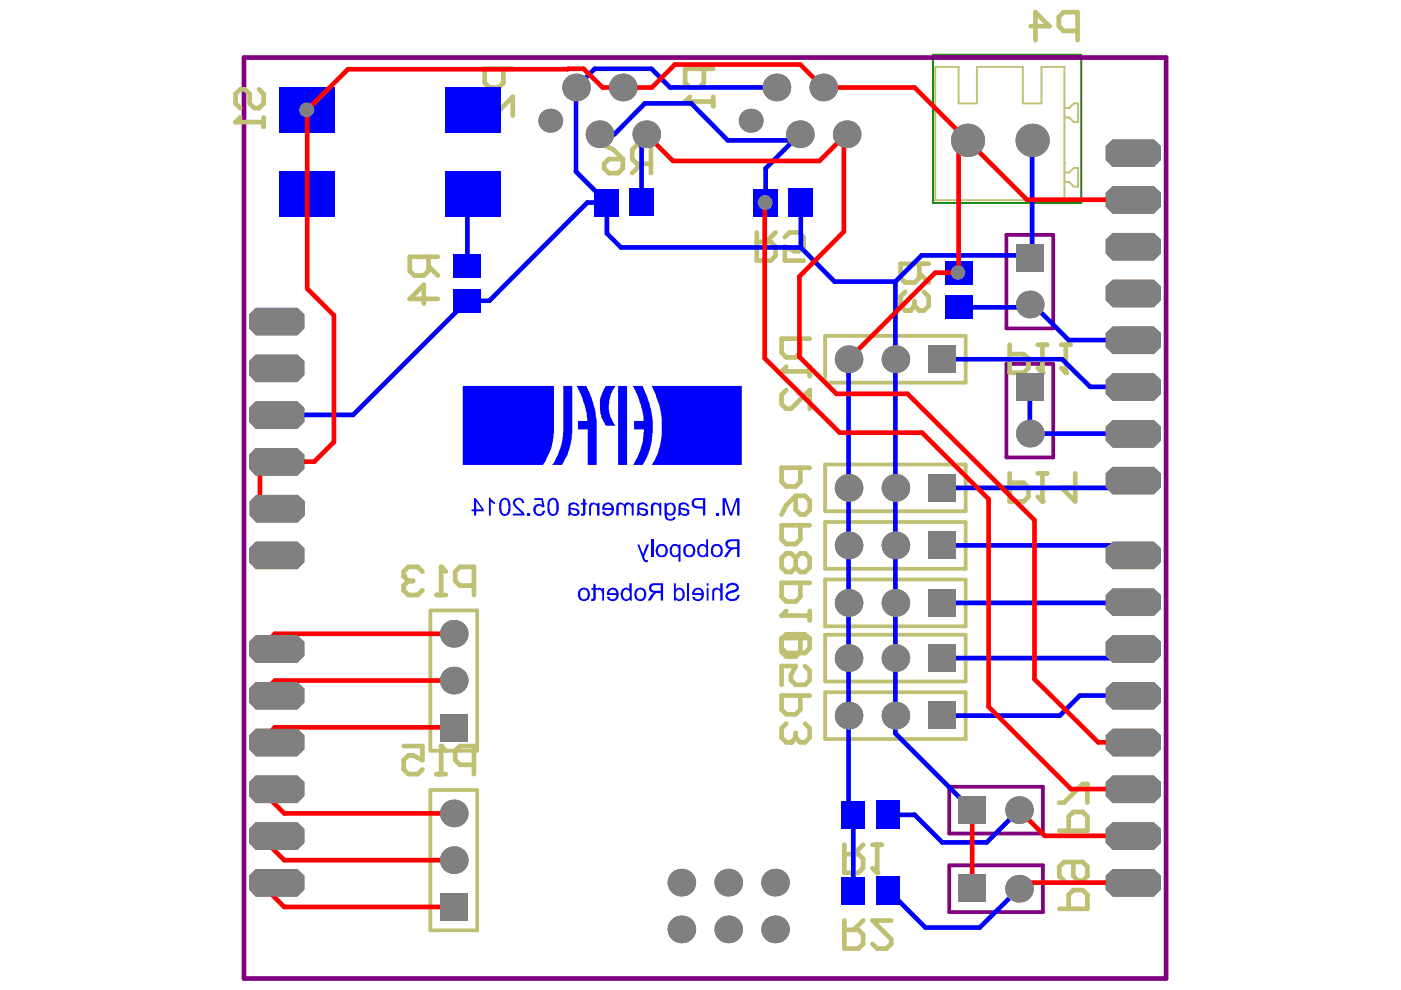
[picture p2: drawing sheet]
<svg xmlns="http://www.w3.org/2000/svg" width="297mm" height="210mm" viewBox="0 0 297 210" stroke-linecap="round" stroke-linejoin="round" font-family="sans-serif">
<path d="M197.8 11.6h31.5v31.4h-31.5z" fill="none" stroke="#008000" stroke-width=".4"/>
<path d="M213.4 49.8h9.9v19.8h-9.9zM213.4 77.2h9.9v19.8h-9.9zM201.3 166.8h19.8v9.9h-19.8zM201.3 183.5h19.8v9.9h-19.8z" fill="none" stroke="#800080" stroke-width=".79"/>
<path d="M51.7 12.2h195.5v195.3h-195.5z" fill="none" stroke="#800080" stroke-width=".99"/>
<path d="M51.7 12.2h195.5v195.3h-195.5z" fill="none" stroke="#800080" stroke-width=".21"/>
<path d="M225.7 38.6h1l1 1h.9M228.6 35.6h-.9l-1 1h-1" fill="none" stroke="#c0c073" stroke-width=".4"/>
<circle cx="225.7" cy="34.6" r=".2" fill="#c0c073"/>
<path d="M198.3 14.2h4.9v7.7h3.9v-7.7h9.7v7.7h4v-7.7h4.9v28.2h-27.4zM225.7 22.9h1l1-1h.9v4h-.9l-1-1h-1M228.6 35.6v4" fill="none" stroke="#c0c073" stroke-width=".4"/>
<path d="M174.9 71.2h29.8v9.9h-29.8zM174.9 98.5h29.8v9.9h-29.8zM174.9 110.7h29.8v9.9h-29.8zM91.2 129.4h10v29.8h-10zM174.9 122.9h29.8v9.9h-29.8zM174.9 134.6h29.8v9.9h-29.8zM174.9 146.8h29.8v9.9h-29.8zM91.2 167.5h10v29.8h-10z" fill="none" stroke="#c0c073" stroke-width=".79"/>
<path d="M90.9 54.4v3l-1 1h-2l-1-1v-3h5.9M90.9 56.4l1.9 2M92.8 63.4h-5.9l3-3v4M179 179.1v6h3l1-1v-2l-1-1h-3M183 179.1l-2 2M185 179.1h2M186 179.1v6M179 195.2v5.9h3l1-1v-2l-1-.9h-3M183 195.2l-2 2M188.9 195.2h-3.9l3.9 3.9v1l-.9 1h-2l-1-1" fill="none" stroke="#c0c073" stroke-width=".99"/>
<circle cx="186" cy="185.1" r=".5" fill="#c0c073"/>
<path d="M166.7 153.4l-1 1v2l1 1h1M169.7 147.5v2.9l-1 1h-2l-1-1v-2.9h6M185 184.1l1 1" fill="none" stroke="#c0c073" stroke-width=".99"/>
<circle cx="167.7" cy="157.4" r=".5" fill="#c0c073"/>
<path d="M165.7 130.5h6M169.7 123.6v2.9l-1 1h-2l-1-1v-2.9h6M171.7 129.5v2M168.7 156.4l-1 1M168.7 155.4v1M170.7 153.4l1 1v2l-1 1h-1l-1-1" fill="none" stroke="#c0c073" stroke-width=".99"/>
<circle cx="165.7" cy="130.5" r=".5" fill="#c0c073"/>
<path d="M54.9 18.9l1 1v2l-1 1h-1l-1-1v-2l-1-1h-1l-1 1v2l1 1M49.9 25.9h6M55.9 24.9v2M169.7 99.2v2.9l-1 1h-2l-1-1v-2.9h6M168.7 105.1h2l1 1v2l-1 1h-1l-1-1zM168.7 105.1l-2 2-1 2M165.7 135.5l1-1h4l1 1v2l-1 .9h-4l-1-.9zM166.7 129.5l-1 1" fill="none" stroke="#c0c073" stroke-width=".99"/>
<circle cx="49.9" cy="25.9" r=".5" fill="#c0c073"/>
<path d="M106.7 14.6v3l-1 .9h-1.9l-1-.9v-3h5.9M149.2 14.6v3l-1 .9h-1.9l-1-.9v-3h5.9M50.9 24.9l-1 1M103.8 20.5l-1 1v2l1 1h1l3.9-4v4M145.3 21.5h5.9M151.2 20.5v2" fill="none" stroke="#c0c073" stroke-width=".99"/>
<circle cx="145.3" cy="21.5" r=".5" fill="#c0c073"/>
<path d="M146.3 20.5l-1 1M165.7 78.7h6M169.7 71.8v3l-1 1h-2l-1-1v-3h6M171.7 77.8v1.9M168.7 118.3l-1-1h-1l-1 1v2l1 1h1l1-1M168.7 118.3l1-1h1l1 1v2l-1 1h-1l-1-1M168.7 118.3v2M169.7 111.4v2.9l-1 1h-2l-1-1v-2.9h6M169.7 135.3v2.9l-1 1h-2l-1-1v-2.9h6M170.7 141.2l1 1v2l-1 1h-2l-1-1v-1l1-2h-3v4" fill="none" stroke="#c0c073" stroke-width=".99"/>
<circle cx="165.7" cy="78.7" r=".5" fill="#c0c073"/>
<path d="M166.7 77.8l-1 .9M166.7 82.7l-1 1v2l1 1h1l4-4v4M93.5 158.2v5.9M92.5 164.1h2M100.5 162.1h-3l-1-.9v-2l1-1h3v5.9" fill="none" stroke="#c0c073" stroke-width=".99"/>
<circle cx="93.5" cy="158.2" r=".5" fill="#c0c073"/>
<path d="M92.5 126.1h2M93.5 120.2v5.9M100.5 124.2h-3l-1-1v-2l1-1h3v5.9M85.6 158.2h4v3l-2-1h-1l-1 1v1.9l1 1h2l1-1M93.5 158.2l1 1" fill="none" stroke="#c0c073" stroke-width=".99"/>
<circle cx="93.5" cy="120.2" r=".5" fill="#c0c073"/>
<path d="M89.6 121.2l-1-1h-2l-1 1v1M93.5 120.2l1 1" fill="none" stroke="#c0c073" stroke-width=".99"/>
<circle cx="85.6" cy="122.2" r=".5" fill="#c0c073"/>
<path d="M214.1 100.4v5.9h2.9l1-1v-2l-1-1h-2.9M220 100.4h2M221 100.4v5.9M85.6 122.2l1 1M86.6 123.2h1M86.6 123.2l-1 1v1l1 .9h2l1-.9M224.6 192.7h6v-3l-1-1h-2l-1 1v3M227.6 182.8v2.9l1 1h1l1-1v-1.9l-1-1h-4l-1 1v1.9l1 1" fill="none" stroke="#c0c073" stroke-width=".99"/>
<circle cx="221" cy="106.3" r=".5" fill="#c0c073"/>
<path d="M214.1 73.1v5.9h2.9l1-.9v-2l-1-1h-2.9M220 73.1h2M221 73.1v5.9M220 105.3l1 1M228 100.4v5.9l-3-3h4" fill="none" stroke="#c0c073" stroke-width=".99"/>
<circle cx="221" cy="79" r=".5" fill="#c0c073"/>
<path d="M220 78.1l1 .9M225 73.1h2M226 73.1v5.9" fill="none" stroke="#c0c073" stroke-width=".99"/>
<circle cx="226" cy="79" r=".5" fill="#c0c073"/>
<path d="M194.9 55.9v3l-1 1h-2l-1-1v-3h6M194.9 57.9l2 2M191.9 61.9l-1 1v2l1 1h1M225 78.1l1 .9" fill="none" stroke="#c0c073" stroke-width=".99"/>
<circle cx="192.9" cy="65.9" r=".5" fill="#c0c073"/>
<g fill="none" stroke="#c0c073" stroke-width=".99">
<path d="M218.5 5.6h4l-3-3v5.9M228.5 6.6h-3l-1-1v-2l1-1h3v5.9M128.1 30.7l2 1 2 2M128.1 34.7l1-1h3v2l-1 1h-2l-1-1zM136 34.7l-2 2M138 34.7h-3l-1-1v-2l1-1h3v6M160.5 49.3v5.9h2.9l1-.9v-2l-1-1h-2.9M164.4 49.3l-2 2M166.4 50.3l1-1h2l1 1v2l-1 1h-1l-2-1v2.9h4M193.9 64.9l-1 1M193.9 63.9v1M195.9 61.9l1 1v2l-1 1h-1l-1-1"/>
<path d="M224.6 176.1h6v-2.9l-1-1h-2l-1 1v2.9M224.6 170.2h1l4-4h1v4"/>
</g>
<path d="M137 28.5l-1 .9M100.4 41.2l-1.3 1.2M128.7 49.5l3 3M219 64.6h-.7l-.6 .6M243.8 137.6l-2 1.9M243.8 127.6l-.2 .2" fill="none" stroke="#00f" stroke-width=".99"/>
<circle cx="243.8" cy="91.9" r=".5" fill="#00f"/>
<g fill="none" stroke="#00f" stroke-width=".99">
<path d="M164.6 18.5h-22.5l-4-3.9h-12l-4 3.9v17.9l6.6 6.5M127.1 28.5h3.2l6.4-6.6h9.9l7.7 7.9h14M136 29.4v13.5M169.6 28.5l-7.3 7.2v7.2M218.8 29.8v24.4l-.5 .4-.5-.4h-22.4l-5.6 5.5M99.1 42.4v13.9M128.7 42.9v6.6M128.7 42.9h-4.2l-20.7 20.9h-4.7l-24.2 24.2h-19.8M131.7 52.5h38.1M169.8 42.9v9.6M169.8 52.5l7.1 7.2h12.9M189.8 59.7v95.8l16.3 16.3"/>
<path d="M179.9 76.2v95.6l1 1v16M199.8 76.2h25.4l5.9 5.8h12.7M203.2 65.2h14.5M219 64.6l7.6 7.5h17.2M218.3 82v9.9h25.5M199.8 115.6h41.9l2.1 2.1M243.8 101.9l-1.6 1.5h-42.4M199.8 139.5h42M199.8 127.8h43.8M243.8 147.5h-14.8l-4.3 4.2h-24.9M216.1 171.8l-6.9 6.8h-9.4l-5.9-5.8h-5.5M216.1 188.4l-8.4 8.3h-11.5l-7.8-7.9"/>
</g>
<g fill="#00f">
<path d="M138 114.3h.5v3.8h-.5z"/>
<path d="M135.1 115.4h.4l.8 2.2 .8-2.2h.5l-1.1 2.7a.71 .71 0 0 0 .9 .6l-.1 .4a.75 .75 0 0 1-.8-.1 .75 .75 0 0 1-.3-.7z"/>
<path d="M154.1 124.1a1.54 1.54 0 0 1 2.5 .3 .97 .97 0 0 1-.9 1.2 1.79 1.79 0 0 0-1.4 .6v.2a1.05 1.05 0 0 0 1.1 .6 1.05 1.05 0 0 0 .9-.9h.5a1.42 1.42 0 0 1-2.1 1.2 1 1 0 0 1-.9-1 1 1 0 0 1 .9-.9l.1-.1a1.72 1.72 0 0 0 1.4-.6v-.1a.93 .93 0 0 0-1.4-.4l-.3 .2-.1 .4-.5-.1z"/>
<path d="M151.2 124.8l.8-.2 .7 .4v-1.3h.5v3.6h-.5v-1.4a.66 .66 0 0 0-.5-.9 .66 .66 0 0 0-.8 .6v1.7h-.4v-2.2z"/>
<path d="M154.1 114.5a1.1 1.1 0 0 0-.2 1.3 1.1 1.1 0 0 0 1 .6l-.5 .3-.9 1.4h.6l.9-1.4 .5-.3h.8v1.7h.5v-3.8h-2.1zM154.4 115l.6-.3h1.3v1.3l-1.5-.1a.61 .61 0 0 1-.4-.9z"/>
<path d="M150.9 115.8v.1a1.38 1.38 0 0 0 0 1.7 1.38 1.38 0 0 0 1.7 .4 1.63 1.63 0 0 0 .2-2.4 1.34 1.34 0 0 0-1.9 .2zM151.3 116a.86 .86 0 0 1 1-.2 .86 .86 0 0 1 .5 .9 .9 .9 0 0 1-.4 .9 .9 .9 0 0 1-1 0v-.1a1.78 1.78 0 0 1-.1-1.5z"/>
<path d="M148.1 115.6v.1a1.7 1.7 0 0 0 .3 2.3h.1a.9 .9 0 0 0 1.2-.3v.4h.4v-3.8h-.4v1.4a1.07 1.07 0 0 0-1.6-.1zM148.4 115.9a.88 .88 0 0 1 1.1 .1 .88 .88 0 0 1 .2 1 .7 .7 0 0 1-.7 .8 .7 .7 0 0 1-.7-.8l-.1-.5z"/>
<path d="M145.1 115.8a1.5 1.5 0 0 0 .8 2.3 1.36 1.36 0 0 0 1.3-.6 1.36 1.36 0 0 0 0-1.5 1.3 1.3 0 0 0-2.1-.2zM145.5 116h.1a.78 .78 0 0 1 .9-.2 .78 .78 0 0 1 .4 .8v.1a.84 .84 0 0 1-.9 1 .84 .84 0 0 1-.6-1.2z"/>
<path d="M142.2 115.8a1.49 1.49 0 0 0 .7 2.3h.7l.3-.3v1.3h.4v-3.7h-.4v.3a1 1 0 0 0-1.7 .1zM142.7 115.8a.91 .91 0 0 1 1 .2 .91 .91 0 0 1 .2 1 .54 .54 0 0 1-.5 .7 .83 .83 0 0 1-.8-.3 .83 .83 0 0 1-.1-.9z"/>
<path d="M139.3 115.7a1.53 1.53 0 0 0 1.1 2.5v-.1a1.21 1.21 0 0 0 1.2-1.4 1.32 1.32 0 0 0-.8-1.3 1.32 1.32 0 0 0-1.5 .3zM139.7 115.9a.92 .92 0 0 1 1.1 0 .92 .92 0 0 1 .3 1.1 .83 .83 0 0 1-1 .7 .83 .83 0 0 1-.6-1.1z"/>
<path d="M149.8 123.7v.5h.4v-.5zM149.8 124.7v2.6h.4v-2.6z"/>
<path d="M147 125l-.2 .6v.5h1.9a.77 .77 0 0 1-.4 .9 .77 .77 0 0 1-1-.3l-.1-.2h-.4a1.32 1.32 0 0 0 1.7 .8 1.32 1.32 0 0 0 .6-1.8 1.26 1.26 0 0 0-2.1-.5zM147.2 125.5a.79 .79 0 0 1 .9-.5 .79 .79 0 0 1 .6 .8h-1.5z"/>
</g>
<path d="M146 123.7v3.6" fill="none" stroke="#00f" stroke-width=".4"/>
<g fill="#00f">
<path d="M126.6 124.8l.6-.2 .5 .5v-.4h.4v2.6h-.4v-1.5l-.2-.4a.42 .42 0 0 0-.7-.2z"/>
<path d="M125.8 123.7l.5 .3v.7h.3v.4h-.3v1.4a.69 .69 0 0 1-.2 .8 .69 .69 0 0 1-.8 0l.1-.4h.4v-1.8h-.4v-.4h.4z"/>
<path d="M153.2 105.6h.7l1.1 3.2 1.1-3.2h.7v3.7h-.5v-3.2l-1.1 3.2h-.4l-1.1-3.1v3.1h-.5z"/>
<path d="M151.8 108.8h.5v.5h-.5z"/>
<path d="M138.1 106.9a1.03 1.03 0 0 1 1.7 .1v-.4h.4v2.7h-.4v-1.5a.79 .79 0 0 0-1.1-.8l-.2 .2v2.1h-.5z"/>
<path d="M130.8 106.9a.93 .93 0 0 1 1.6 .1 .88 .88 0 0 1 .7-.5 .88 .88 0 0 1 .8 .5v-.4h.4v2.7h-.4v-1.5a.74 .74 0 0 0-1-.8l-.1 .3v2h-.4v-1.6a.64 .64 0 0 0-.5-.7 .64 .64 0 0 0-.7 .3v2h-.5z"/>
<path d="M125 106.9a1.02 1.02 0 0 1 1.7 .1v-.4h.4v2.7h-.5v-1.5a.66 .66 0 0 0-.6-.8 .66 .66 0 0 0-.7 .7v1.6h-.4z"/>
<path d="M123.6 105.6l.5 .3v.7h.3v.4h-.3v1.5a.66 .66 0 0 1-.2 .8 .66 .66 0 0 1-.8 0l.1-.4h.4v-1.9h-.4v-.4h.4z"/>
<path d="M113.3 105.6h1.8l.4 1.9-.4 .1a.88 .88 0 0 0-1.6 .3 .88 .88 0 0 0 1.2 1.1l.3-.3 .1-.4h.5a1.27 1.27 0 0 1-2.1 .8 1.27 1.27 0 0 1 .5-2.2l.4-.1 .6 .3-.2-1.1h-1.5z"/>
<path d="M111.9 108.8h.5v.5h-.5z"/>
<path d="M108.9 106a1.31 1.31 0 0 1 1.3-.4 1.31 1.31 0 0 1 1 1l-.5 .1a.73 .73 0 0 0-1.1-.7 .73 .73 0 0 0 0 1.3l.6 .6a1.77 1.77 0 0 1 1 1.4h-2.5v-.4h1.9l-1.2-1.2a1.21 1.21 0 0 1-.5-1.7z"/>
<path d="M103.7 105.5h.3l.2 .4 .7 .6-.1 .4-.7-.5v2.9h-.4z"/>
<path d="M142.9 123.7v3.6h.4v-.3a1.01 1.01 0 0 0 1 .4 1.01 1.01 0 0 0 .8-.8 1.39 1.39 0 0 0-1.1-2l-.4 .1-.3 .3v-1.3zM143.5 125.2a.71 .71 0 0 1 .8-.2 .71 .71 0 0 1 .4 .9 .81 .81 0 0 1-.3 .9 .81 .81 0 0 1-.9 0 1.84 1.84 0 0 1 0-1.6z"/>
<path d="M137.7 124.1a1 1 0 0 0-.1 1 1 1 0 0 0 1 .6l-.5 .3-.8 1.3h.6l.8-1.3 .4-.2h1v1.5h.5v-3.6h-2.3zM138.2 124.3l.3-.2h1.6v1.2h-1.1a.65 .65 0 0 1-.7-.2 .65 .65 0 0 1-.2-.6z"/>
<path d="M134.7 125.1v.1a1.49 1.49 0 0 0 .3 2 1.41 1.41 0 0 0 1.9-.5 1.41 1.41 0 0 0-.4-1.8 1.2 1.2 0 0 0-1.7 .1zM135.1 125.3a.87 .87 0 0 1 1.1-.1 .87 .87 0 0 1 .3 1 .7 .7 0 0 1-.5 .8 .89 .89 0 0 1-1.1-.9z"/>
<path d="M131.9 125v.2a1.42 1.42 0 0 0 .9 2.2l.4-.1 .3-.3v.3h.4v-3.6h-.5v1.3a.99 .99 0 0 0-1.5 0zM132.3 125.3a.72 .72 0 0 1 .8-.3 .72 .72 0 0 1 .4 .8 .88 .88 0 0 1-.1 .9 .88 .88 0 0 1-.9 .2 1.29 1.29 0 0 1-.2-1.6z"/>
<path d="M129 125l-.3 .6v.5h2a.77 .77 0 0 1-.6 .9 .77 .77 0 0 1-.9-.5h-.5a1.32 1.32 0 0 0 1.8 .8 1.32 1.32 0 0 0 .6-1.8 1.3 1.3 0 0 0-2.1-.5zM129.2 125.5a.79 .79 0 0 1 .8-.5 .79 .79 0 0 1 .7 .8h-1.5z"/>
<path d="M122.8 125v.1a1.37 1.37 0 0 0-.1 1.7 1.37 1.37 0 0 0 1.7 .4h.1a1.55 1.55 0 0 0-.2-2.5l-.6-.1zM123.1 125.4a.81 .81 0 0 1 1-.4 .81 .81 0 0 1 .5 .9 .89 .89 0 0 1-.3 1 .89 .89 0 0 1-1.1-.1l-.2-.4z"/>
<path d="M146.8 105.9a1.17 1.17 0 0 0-.1 1.3 1.17 1.17 0 0 0 1.1 .6h1.2v1.5h.5v-3.7h-2.2zM147.2 106.2l.3-.2h1.5v1.4l-1.1-.1a.7 .7 0 0 1-.7-.3 .7 .7 0 0 1 0-.8z"/>
<path d="M144 106.8l-.1 2.1-.2 .4h.5l.1-.3 .1 .1a1.15 1.15 0 0 0 1.8-.3 .8 .8 0 0 0-1-1l-.2-.1a.44 .44 0 0 1-.7-.2 .44 .44 0 0 1 .5-.6l.7 .1 .2 .4h.5a1.42 1.42 0 0 0-2.2-.6zM144.3 108l1 .2a.44 .44 0 0 1 .3 .6 .44 .44 0 0 1-.6 .2h-.2l-.4-.4z"/>
<path d="M140.9 106.6v2.4a1.31 1.31 0 0 0 .8 1.3 1.31 1.31 0 0 0 1.5-.3v-.4l-.4 .1a.78 .78 0 0 1-1 .3 .78 .78 0 0 1-.4-1 1.21 1.21 0 0 0 1.5 0 1.21 1.21 0 0 0 .4-1.4 1.18 1.18 0 0 0-.8-1 1.18 1.18 0 0 0-1.2 .3v-.3zM141.5 107.2a.71 .71 0 0 1 .8-.3 .71 .71 0 0 1 .5 .8 .96 .96 0 0 1-.7 1.3 .91 .91 0 0 1-.7-1.2z"/>
<path d="M135.2 106.8l-.1 1.9-.2 .6h.5l.1-.3a1.13 1.13 0 0 0 1.9-.2 .8 .8 0 0 0-1-1l-.2-.1a.44 .44 0 0 1-.7-.2 .44 .44 0 0 1 .5-.6h.5l.3 .2 .1 .3h.5a1.42 1.42 0 0 0-2.2-.6zM135.5 108a1.65 1.65 0 0 1 1.4 .5 .61 .61 0 0 1-.4 .5 .61 .61 0 0 1-.7-.2l-.2-.2z"/>
<path d="M127.9 107l-.2 .5v.6h2a.76 .76 0 0 1-.6 .9 .76 .76 0 0 1-.9-.6l-.5 .1a1.28 1.28 0 0 0 1.5 .8 1.28 1.28 0 0 0 1-1.4 1.3 1.3 0 0 0-.9-1.3 1.3 1.3 0 0 0-1.4 .4zM128.2 107.3a.8 .8 0 0 1 .9-.4 .8 .8 0 0 1 .6 .8h-1.5z"/>
<path d="M120.6 106.8l-.1 2.2-.2 .3h.5l.1-.3 .1 .1a1.15 1.15 0 0 0 1.9-.5 1.29 1.29 0 0 0-1.1-.9h-.2a.44 .44 0 0 1-.7-.2 .44 .44 0 0 1 .5-.6l.7 .1 .2 .4h.5a1.22 1.22 0 0 0-1.7-.8zM120.9 108a1.69 1.69 0 0 1 1.5 .6 .78 .78 0 0 1-1.4 0z"/>
<path d="M116.4 105.9l-.3 .7v.8a1.5 1.5 0 0 0 1 2 1.35 1.35 0 0 0 1.4-1.2v-.2a2.3 2.3 0 0 0-.5-2.2 1.36 1.36 0 0 0-1.6 .1zM116.7 106.2a.75 .75 0 0 1 .8-.2 .75 .75 0 0 1 .5 .8v.2a1.93 1.93 0 0 1-.5 2 .89 .89 0 0 1-.9-1.1l-.1-.8z"/>
<path d="M106 106.1l-.2 .5v.7a1.74 1.74 0 0 0 .9 2.1 1.35 1.35 0 0 0 1.5-1.4 2.61 2.61 0 0 0-.5-2.3 1.4 1.4 0 0 0-1.7 .4zM106.4 106.3a.7 .7 0 0 1 .9-.3 .7 .7 0 0 1 .4 .8 2.61 2.61 0 0 1-.2 2 .78 .78 0 0 1-.9 0 .78 .78 0 0 1-.3-.9l-.1-.5z"/>
<path d="M100.5 105.6v2.4h-.5v.4h.5v.9h.5v-.9h1.6v-.4l-1.7-2.4zM101 106.3l1.2 1.7h-1.2z"/>
<path d="M134.2 81.8l1.1 2.6a11.4 11.4 0 0 1 1.1 4.9h-2v1.7h2.1v.2a14.5 14.5 0 0 1-2.3 7.4h2l.3-.5a15.4 15.4 0 0 0 1.6-10.6 22.9 22.9 0 0 0-1.9-5.7zM128.4 81.9v.1a6.4 6.4 0 0 0-1.2 2.8v.3a7.9 7.9 0 0 0 1.3 5.1h2a6.8 6.8 0 0 1-.1-8.1l.1-.3zM131.1 81.8v16.8h1.8v-16.8zM98.1 81.8v16.8h17.1l.7-1.4a12.9 12.9 0 0 0 1.5-4.5l.1-10.9zM119.4 81.8v9.4a13.7 13.7 0 0 1-2.3 7.4h2l.1-.2a14.6 14.6 0 0 0 2.1-8.2v-8.4zM122.2 81.8l1.2 2.6a11.4 11.4 0 0 1 1.1 4.9h-2v1.7h2.1v7.6h1.9l-.1-9.8a22.5 22.5 0 0 0-2.1-7zM138.2 81.8a18.5 18.5 0 0 1 2.1 9 13.5 13.5 0 0 1-1.6 7l-.5 .8h19.1v-16.8z"/>
</g>
<g fill="#808080">
<circle cx="162.2" cy="42.9" r="1.59"/>
<circle cx="65" cy="23.3" r="1.59"/>
<circle cx="203.1" cy="57.8" r="1.54"/>
<circle cx="122.1" cy="18.5" r="2.93"/>
<circle cx="174.6" cy="18.5" r="2.93"/>
<circle cx="116.7" cy="25.6" r="2.53"/>
<circle cx="127.1" cy="28.5" r="2.93"/>
<circle cx="144.5" cy="187.1" r="2.93"/>
<circle cx="154.4" cy="187.1" r="2.93"/>
<circle cx="144.5" cy="197.1" r="2.93"/>
<circle cx="154.4" cy="197.1" r="2.93"/>
<circle cx="137" cy="28.5" r="2.93"/>
<circle cx="179.9" cy="151.7" r="2.93"/>
<circle cx="189.8" cy="151.7" r="2.93"/>
<circle cx="179.9" cy="139.5" r="2.93"/>
<circle cx="189.8" cy="139.5" r="2.93"/>
<circle cx="179.9" cy="127.8" r="2.93"/>
<circle cx="189.8" cy="127.8" r="2.93"/>
<circle cx="179.9" cy="103.4" r="2.93"/>
<circle cx="189.8" cy="103.4" r="2.93"/>
<circle cx="179.9" cy="76.2" r="2.93"/>
<circle cx="189.8" cy="76.2" r="2.93"/>
<circle cx="169.6" cy="28.5" r="2.93"/>
<circle cx="179.5" cy="28.5" r="2.93"/>
<circle cx="216.1" cy="188.4" r="2.93"/>
<circle cx="216.1" cy="171.8" r="2.93"/>
<circle cx="218.3" cy="91.9" r="2.93"/>
<circle cx="218.3" cy="64.6" r="2.93"/>
<circle cx="205.1" cy="29.8" r="3.5"/>
<circle cx="218.8" cy="29.8" r="3.5"/>
<circle cx="179.9" cy="115.6" r="2.93"/>
<circle cx="189.8" cy="115.6" r="2.93"/>
<circle cx="132.1" cy="18.5" r="2.93"/>
<circle cx="164.6" cy="18.5" r="2.93"/>
<circle cx="96.2" cy="182.4" r="2.93"/>
<circle cx="96.2" cy="172.5" r="2.93"/>
<circle cx="96.2" cy="134.4" r="2.93"/>
<circle cx="164.3" cy="187.1" r="2.93"/>
<circle cx="164.3" cy="197.1" r="2.93"/>
<circle cx="159.2" cy="25.6" r="2.53"/>
<circle cx="96.2" cy="144.3" r="2.93"/>
</g>
<g fill="#808080">
<path d="M52.8 185.6l1.4-1.3h8.8l1.5 1.3v3l-1.5 1.5h-8.8l-1.4-1.5z" fill-rule="evenodd"/>
<path d="M52.8 165.8l1.4-1.4h8.8l1.5 1.4v3l-1.5 1.5h-8.8l-1.4-1.5z" fill-rule="evenodd"/>
<path d="M52.8 155.9l1.4-1.4h8.8l1.5 1.4v3l-1.5 1.5h-8.8l-1.4-1.5z" fill-rule="evenodd"/>
<path d="M52.8 136.1l1.4-1.4h8.8l1.5 1.4v2.9l-1.5 1.5h-8.8l-1.4-1.5z" fill-rule="evenodd"/>
<path d="M52.8 116.2l1.4-1.4h8.8l1.5 1.4v3l-1.5 1.5h-8.8l-1.4-1.5z" fill-rule="evenodd"/>
<path d="M52.9 106.3l1.4-1.4h8.8l1.5 1.4v3l-1.5 1.5h-8.8l-1.4-1.5z" fill-rule="evenodd"/>
<path d="M52.8 86.5l1.4-1.4h8.8l1.5 1.4v3l-1.5 1.4h-8.8l-1.4-1.4z" fill-rule="evenodd"/>
<path d="M52.8 96.4l1.4-1.4h8.8l1.5 1.4v3l-1.5 1.5h-8.8l-1.4-1.5z" fill-rule="evenodd"/>
<path d="M52.8 66.6l1.4-1.3h8.8l1.5 1.3v3l-1.5 1.5h-8.8l-1.4-1.5z" fill-rule="evenodd"/>
<path d="M203.2 185.5h5.9v5.8h-5.9z" fill-rule="evenodd"/>
<path d="M196.8 148.8h5.9v5.8h-5.9z" fill-rule="evenodd"/>
<path d="M203.2 168.9h5.9v5.8h-5.9z" fill-rule="evenodd"/>
<path d="M196.8 136.6h5.9v5.8h-5.9z" fill-rule="evenodd"/>
<path d="M196.8 124.9h5.9v5.8h-5.9z" fill-rule="evenodd"/>
<path d="M196.8 100.5h5.9v5.8h-5.9z" fill-rule="evenodd"/>
<path d="M196.8 73.3h5.9v5.8h-5.9z" fill-rule="evenodd"/>
<path d="M215.4 51.8h5.8v5.8h-5.8z" fill-rule="evenodd"/>
<path d="M234.4 185.6l1.5-1.3h8.7l1.5 1.3v3l-1.5 1.5h-8.7l-1.5-1.5z" fill-rule="evenodd"/>
<path d="M234.4 155.9l1.5-1.4h8.7l1.5 1.4v3l-1.5 1.5h-8.7l-1.5-1.5z" fill-rule="evenodd"/>
<path d="M234.4 165.8l1.5-1.4h8.7l1.5 1.4v3l-1.5 1.5h-8.7l-1.5-1.5z" fill-rule="evenodd"/>
<path d="M234.4 126.1l1.5-1.3h8.7l1.5 1.3v3l-1.5 1.5h-8.7l-1.5-1.5z" fill-rule="evenodd"/>
<path d="M234.4 136.1l1.5-1.4h8.7l1.5 1.4v2.9l-1.5 1.5h-8.7l-1.5-1.5z" fill-rule="evenodd"/>
<path d="M234.4 116.2l1.5-1.4h8.7l1.5 1.4v3l-1.5 1.5h-8.7l-1.5-1.5z" fill-rule="evenodd"/>
<path d="M234.4 100.4l1.5-1.4h8.7l1.5 1.4v2.9l-1.5 1.5h-8.7l-1.5-1.5z" fill-rule="evenodd"/>
<path d="M234.4 90.4l1.5-1.3h8.7l1.5 1.3v3l-1.5 1.5h-8.7l-1.5-1.5z" fill-rule="evenodd"/>
<path d="M234.4 60.7l1.5-1.4h8.7l1.5 1.4v3l-1.5 1.5h-8.7l-1.5-1.5z" fill-rule="evenodd"/>
<path d="M234.4 70.6l1.5-1.4h8.7l1.5 1.4v3l-1.5 1.5h-8.7l-1.5-1.5z" fill-rule="evenodd"/>
<path d="M234.4 30.9l1.5-1.3h8.7l1.5 1.3v3l-1.5 1.5h-8.7l-1.5-1.5z" fill-rule="evenodd"/>
<path d="M234.4 40.9l1.5-1.4h8.7l1.5 1.4v2.9l-1.5 1.5h-8.7l-1.5-1.5z" fill-rule="evenodd"/>
<path d="M52.8 175.7l1.4-1.4h8.8l1.5 1.4v3l-1.5 1.5h-8.8l-1.4-1.5z" fill-rule="evenodd"/>
<path d="M52.8 146l1.4-1.4h8.8l1.5 1.4v3l-1.5 1.4h-8.8l-1.4-1.4z" fill-rule="evenodd"/>
<path d="M52.8 76.6l1.4-1.4h8.8l1.5 1.4v2.9l-1.5 1.5h-8.8l-1.4-1.5z" fill-rule="evenodd"/>
<path d="M196.8 112.7h5.9v5.8h-5.9z" fill-rule="evenodd"/>
<path d="M215.5 79.1h5.8v5.9h-5.8z" fill-rule="evenodd"/>
<path d="M234.4 146l1.5-1.4h8.7l1.5 1.4v3l-1.5 1.4h-8.7l-1.5-1.4z" fill-rule="evenodd"/>
<path d="M234.4 175.7l1.5-1.4h8.7l1.5 1.4v3l-1.5 1.5h-8.7l-1.5-1.5z" fill-rule="evenodd"/>
<path d="M234.4 50.8l1.5-1.4h8.7l1.5 1.4v3l-1.5 1.4h-8.7l-1.5-1.4z" fill-rule="evenodd"/>
<path d="M234.4 80.5l1.5-1.4h8.7l1.5 1.4v3l-1.5 1.5h-8.7l-1.5-1.5z" fill-rule="evenodd"/>
<path d="M93.2 189.4h5.9v5.9h-5.9z" fill-rule="evenodd"/>
<path d="M93.3 151.3h5.9v5.9h-5.9z" fill-rule="evenodd"/>
</g>
<g fill="#00f">
<path d="M96.1 61.3h5.9v5h-5.9z" fill-rule="evenodd"/>
<path d="M96.1 53.9h5.9v5h-5.9z" fill-rule="evenodd"/>
<path d="M159.8 40.1h5.1v5.8h-5.1z" fill-rule="evenodd"/>
<path d="M167.2 40h5.2v5.9h-5.2z" fill-rule="evenodd"/>
<path d="M200.4 62.6h5.8v5h-5.8z" fill-rule="evenodd"/>
<path d="M200.4 55.3h5.8v5.1h-5.8z" fill-rule="evenodd"/>
<path d="M133.4 40h5.2v5.8h-5.2z" fill-rule="evenodd"/>
<path d="M185.8 185.8h5v6h-5z" fill-rule="evenodd"/>
<path d="M178.3 185.9h5.1v5.9h-5.1z" fill-rule="evenodd"/>
<path d="M185.8 169.8h5v5.9h-5z" fill-rule="evenodd"/>
<path d="M178.3 169.9h5.1v5.8h-5.1z" fill-rule="evenodd"/>
<path d="M59.3 36.3h11.7v9.7h-11.7z" fill-rule="evenodd"/>
<path d="M94.5 36.3h11.7v9.7h-11.7z" fill-rule="evenodd"/>
<path d="M126.1 40.1h5.2v5.8h-5.2z" fill-rule="evenodd"/>
<path d="M59.3 18.5h11.7v9.7h-11.7z" fill-rule="evenodd"/>
<path d="M94.5 18.5h11.7v9.7h-11.7z" fill-rule="evenodd"/>
</g>
<g fill="none" stroke="#f00" stroke-width=".99">
<path d="M137 28.5l5.7 5.6h31.1l5.1-5.1M178.9 29v20.1l-9.4 9.5v17.1l7.8 7.8h15.1l26.9 26.8v33.7l13.5 13.4h11M179.5 28.5l-.6 .5M205.1 29.8l-1.9 1.9v26.1h-4.9l-18.4 18.4M162.1 42.9v33.1l15.9 15.7h17.5l14.1 14.1v44l17.5 17.5h16.7M243.8 42.4h-26.1l-23.8-23.9h-19.3l-4.9-4.8h-26.6l-4.9 4.8h-10.4l-4.1-3.9-49.9 .1-8.7 8.6v37.9l5.7 5.6v26.9l-4.2 4.2h-11.5l.1 9.9M96.2 134.4h-37.9l-3.2 3.2M96.2 144.3h-37.9l-3.2 3.2M96.2 154.2h-37.9l-3.2 3.2M55.1 167.3l5.2 5.2h35.9M55.1 177.2l5.2 5.2h35.9M206.1 171.8v16.6"/>
<path d="M216.1 171.8l5.4 5.4h22.3M55.1 187.1l5.2 5.2h35.9M243.8 187.1h-26.6l-1.1 1.3"/>
</g>
<g fill="#808080">
<circle cx="162.2" cy="42.9" r="1.59"/>
<circle cx="65" cy="23.3" r="1.59"/>
<circle cx="203.1" cy="57.8" r="1.54"/>
<circle cx="122.1" cy="18.5" r="2.93"/>
<circle cx="174.6" cy="18.5" r="2.93"/>
<circle cx="116.7" cy="25.6" r="2.53"/>
<circle cx="127.1" cy="28.5" r="2.93"/>
<circle cx="144.5" cy="187.1" r="2.93"/>
<circle cx="154.4" cy="187.1" r="2.93"/>
<circle cx="144.5" cy="197.1" r="2.93"/>
<circle cx="154.4" cy="197.1" r="2.93"/>
<circle cx="137" cy="28.5" r="2.93"/>
<circle cx="179.9" cy="151.7" r="2.93"/>
<circle cx="189.8" cy="151.7" r="2.93"/>
<circle cx="179.9" cy="139.5" r="2.93"/>
<circle cx="189.8" cy="139.5" r="2.93"/>
<circle cx="179.9" cy="127.8" r="2.93"/>
<circle cx="189.8" cy="127.8" r="2.93"/>
<circle cx="179.9" cy="103.4" r="2.93"/>
<circle cx="189.8" cy="103.4" r="2.93"/>
<circle cx="179.9" cy="76.2" r="2.93"/>
<circle cx="189.8" cy="76.2" r="2.93"/>
<circle cx="169.6" cy="28.5" r="2.93"/>
<circle cx="179.5" cy="28.5" r="2.93"/>
<circle cx="216.1" cy="188.4" r="2.93"/>
<circle cx="216.1" cy="171.8" r="2.93"/>
<circle cx="218.3" cy="91.9" r="2.93"/>
<circle cx="218.3" cy="64.6" r="2.93"/>
<circle cx="205.1" cy="29.8" r="3.5"/>
<circle cx="218.8" cy="29.8" r="3.5"/>
<circle cx="179.9" cy="115.6" r="2.93"/>
<circle cx="189.8" cy="115.6" r="2.93"/>
<circle cx="132.1" cy="18.5" r="2.93"/>
<circle cx="164.6" cy="18.5" r="2.93"/>
<circle cx="96.2" cy="182.4" r="2.93"/>
<circle cx="96.2" cy="172.5" r="2.93"/>
<circle cx="96.2" cy="134.4" r="2.93"/>
<circle cx="164.3" cy="187.1" r="2.93"/>
<circle cx="164.3" cy="197.1" r="2.93"/>
<circle cx="159.2" cy="25.6" r="2.53"/>
<circle cx="96.2" cy="144.3" r="2.93"/>
</g>
<g fill="#808080">
<path d="M52.8 185.6l1.4-1.3h8.8l1.5 1.3v3l-1.5 1.5h-8.8l-1.4-1.5z" fill-rule="evenodd"/>
<path d="M52.8 165.8l1.4-1.4h8.8l1.5 1.4v3l-1.5 1.5h-8.8l-1.4-1.5z" fill-rule="evenodd"/>
<path d="M52.8 155.9l1.4-1.4h8.8l1.5 1.4v3l-1.5 1.5h-8.8l-1.4-1.5z" fill-rule="evenodd"/>
<path d="M52.8 136.1l1.4-1.4h8.8l1.5 1.4v2.9l-1.5 1.5h-8.8l-1.4-1.5z" fill-rule="evenodd"/>
<path d="M52.8 116.2l1.4-1.4h8.8l1.5 1.4v3l-1.5 1.5h-8.8l-1.4-1.5z" fill-rule="evenodd"/>
<path d="M52.9 106.3l1.4-1.4h8.8l1.5 1.4v3l-1.5 1.5h-8.8l-1.4-1.5z" fill-rule="evenodd"/>
<path d="M52.8 86.5l1.4-1.4h8.8l1.5 1.4v3l-1.5 1.4h-8.8l-1.4-1.4z" fill-rule="evenodd"/>
<path d="M52.8 96.4l1.4-1.4h8.8l1.5 1.4v3l-1.5 1.5h-8.8l-1.4-1.5z" fill-rule="evenodd"/>
<path d="M52.8 66.6l1.4-1.3h8.8l1.5 1.3v3l-1.5 1.5h-8.8l-1.4-1.5z" fill-rule="evenodd"/>
<path d="M203.2 185.5h5.9v5.8h-5.9z" fill-rule="evenodd"/>
<path d="M196.8 148.8h5.9v5.8h-5.9z" fill-rule="evenodd"/>
<path d="M203.2 168.9h5.9v5.8h-5.9z" fill-rule="evenodd"/>
<path d="M196.8 136.6h5.9v5.8h-5.9z" fill-rule="evenodd"/>
<path d="M196.8 124.9h5.9v5.8h-5.9z" fill-rule="evenodd"/>
<path d="M196.8 100.5h5.9v5.8h-5.9z" fill-rule="evenodd"/>
<path d="M196.8 73.3h5.9v5.8h-5.9z" fill-rule="evenodd"/>
<path d="M215.4 51.8h5.8v5.8h-5.8z" fill-rule="evenodd"/>
<path d="M234.4 185.6l1.5-1.3h8.7l1.5 1.3v3l-1.5 1.5h-8.7l-1.5-1.5z" fill-rule="evenodd"/>
<path d="M234.4 155.9l1.5-1.4h8.7l1.5 1.4v3l-1.5 1.5h-8.7l-1.5-1.5z" fill-rule="evenodd"/>
<path d="M234.4 165.8l1.5-1.4h8.7l1.5 1.4v3l-1.5 1.5h-8.7l-1.5-1.5z" fill-rule="evenodd"/>
<path d="M234.4 126.1l1.5-1.3h8.7l1.5 1.3v3l-1.5 1.5h-8.7l-1.5-1.5z" fill-rule="evenodd"/>
<path d="M234.4 136.1l1.5-1.4h8.7l1.5 1.4v2.9l-1.5 1.5h-8.7l-1.5-1.5z" fill-rule="evenodd"/>
<path d="M234.4 116.2l1.5-1.4h8.7l1.5 1.4v3l-1.5 1.5h-8.7l-1.5-1.5z" fill-rule="evenodd"/>
<path d="M234.4 100.4l1.5-1.4h8.7l1.5 1.4v2.9l-1.5 1.5h-8.7l-1.5-1.5z" fill-rule="evenodd"/>
<path d="M234.4 90.4l1.5-1.3h8.7l1.5 1.3v3l-1.5 1.5h-8.7l-1.5-1.5z" fill-rule="evenodd"/>
<path d="M234.4 60.7l1.5-1.4h8.7l1.5 1.4v3l-1.5 1.5h-8.7l-1.5-1.5z" fill-rule="evenodd"/>
<path d="M234.4 70.6l1.5-1.4h8.7l1.5 1.4v3l-1.5 1.5h-8.7l-1.5-1.5z" fill-rule="evenodd"/>
<path d="M234.4 30.9l1.5-1.3h8.7l1.5 1.3v3l-1.5 1.5h-8.7l-1.5-1.5z" fill-rule="evenodd"/>
<path d="M234.4 40.9l1.5-1.4h8.7l1.5 1.4v2.9l-1.5 1.5h-8.7l-1.5-1.5z" fill-rule="evenodd"/>
<path d="M52.8 175.7l1.4-1.4h8.8l1.5 1.4v3l-1.5 1.5h-8.8l-1.4-1.5z" fill-rule="evenodd"/>
<path d="M52.8 146l1.4-1.4h8.8l1.5 1.4v3l-1.5 1.4h-8.8l-1.4-1.4z" fill-rule="evenodd"/>
<path d="M52.8 76.6l1.4-1.4h8.8l1.5 1.4v2.9l-1.5 1.5h-8.8l-1.4-1.5z" fill-rule="evenodd"/>
<path d="M196.8 112.7h5.9v5.8h-5.9z" fill-rule="evenodd"/>
<path d="M215.5 79.1h5.8v5.9h-5.8z" fill-rule="evenodd"/>
<path d="M234.4 146l1.5-1.4h8.7l1.5 1.4v3l-1.5 1.4h-8.7l-1.5-1.4z" fill-rule="evenodd"/>
<path d="M234.4 175.7l1.5-1.4h8.7l1.5 1.4v3l-1.5 1.5h-8.7l-1.5-1.5z" fill-rule="evenodd"/>
<path d="M234.4 50.8l1.5-1.4h8.7l1.5 1.4v3l-1.5 1.4h-8.7l-1.5-1.4z" fill-rule="evenodd"/>
<path d="M234.4 80.5l1.5-1.4h8.7l1.5 1.4v3l-1.5 1.5h-8.7l-1.5-1.5z" fill-rule="evenodd"/>
<path d="M93.2 189.4h5.9v5.9h-5.9z" fill-rule="evenodd"/>
<path d="M93.3 151.3h5.9v5.9h-5.9z" fill-rule="evenodd"/>
</g>
</svg>
